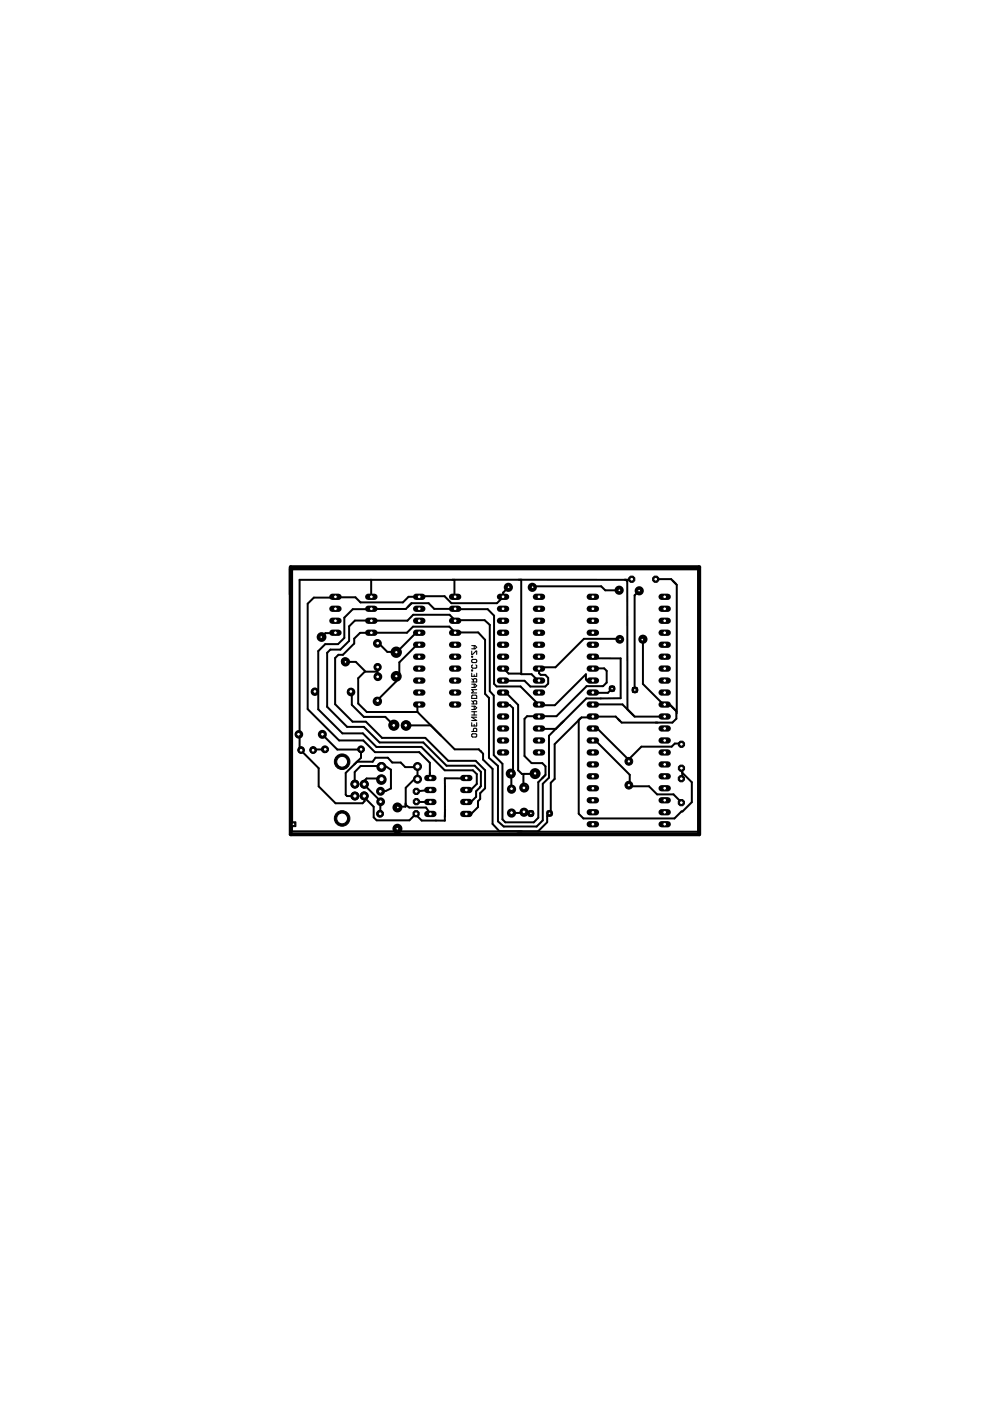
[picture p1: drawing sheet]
<svg xmlns="http://www.w3.org/2000/svg" width="210mm" height="297mm" viewBox="0 0 210 297" stroke-linecap="round" stroke-linejoin="round" font-family="sans-serif">
<g fill="none" stroke="#000" stroke-width="1">
<path d="M63.8 158.9l.2 .1M66.4 159.1v.1M68.9 158.9h.1M76.5 158.7v.2"/>
<circle cx="63.8" cy="159" r=".3"/>
<circle cx="66.4" cy="159" r=".32"/>
<circle cx="68.9" cy="158.9" r=".32"/>
<circle cx="76.5" cy="158.9" r=".3"/>
<circle cx="75.2" cy="168.8" r=".42"/>
<circle cx="75.2" cy="166.2" r=".42"/>
<circle cx="77.2" cy="168.7" r=".42"/>
<circle cx="77.2" cy="166.3" r=".42"/>
<circle cx="80.6" cy="172.5" r=".32"/>
<circle cx="80.7" cy="167.8" r=".44"/>
<circle cx="80.7" cy="170" r=".42"/>
<circle cx="80.9" cy="162.6" r=".55"/>
<circle cx="80.9" cy="165.3" r=".61"/>
</g>
<g fill="none" stroke="#000" stroke-width=".42">
<path d="M71.1 134.2h-2.1l-.9 .9M71.5 126.5l-.2 .2h-4.8l-1.3 1.3v22.3l6.7 6.7h5.1l2.5 2.5h9.4l2.2 2.2v3.3M78.7 122.9v3.4M78.8 131.6h7.6l1.2-1.3h7.7l1.3 1.3M78.8 129.2h-4l-1.8 1.8v4.3l-1.3 1.3h-2.7l-1.5 1.4v12.4l5.1 5.1h4.3l2.9 2.9h9.5l5 4.9h6l.8 .8v2.1l-1.4 1.4h-.7M79 131.8l-.3-.2h-3.5l-1.2 1.2v3.1l-1.8 1.8h-2.2l-.6 .7v11.5l4.2 4.2h3.6l3.3 3.3h9.2l5 4.9h6l1.3 1.3v3.1l-1.1 1.1v1.2l-1 1h-.8M79.1 134.2h.1M86.5 128.7l.7-.8h3.7l1.2 1.2h4.5M87.2 128l-1.2 1.1h-7.2M88.9 134.3h-.9l-3.8 3.9h-2.1l-1.8-1.8M88.9 136.7h-.4l-3.8 3.7v2.3l-.7 .7v1.1l-4.3 4.2M96.4 122.9v3.7"/>
<path d="M96.5 134.1h4.9l1.4 1.6v11.4l.9 .9v12.7l1.9 1.7v11.7l1.2 1.1h7l1.3-1.3v-7.7l1.3-1.3v-8.9l2.7-2.8M96.6 134.2l-1.3-1.3h-7.7l-1.3 1.3h-10l-1.2 1.2v1l-2.4 2.4h-.9l-.7 .7v9.8l3.7 3.7h2.8l3.4 3.4h9.2l4.8 4.9h5.9l1.9 2v3.8l-1 1.1v1.2l-.5 .5v1.2l-1.3 1.4h-1.1M96.6 129.2h6.8l1.4 1.3v14.5l.5 .5h5.1l3.9 4M96.7 131.5h6l1.1 1v14l.9 1v12.6l1.8 1.8v11.8l.6 .6h6.1l.9-.9v-7.6l1.5-1.4M106.7 126.5l-1.3 1.4h-9.7l-1.4-1.5-7.7 .1-1.2 1.2h-9l-1-1.1h-4.3M107.9 124.4l-1.2 1.2v1M110.5 122.9v20h2.2l1.4 1.4M112.9 124.5l.2-.2h14.4l.8 .9h3.1M125.7 139.2l.2 .4h5.7v8.4l-7.3 .1-6.4 6.4h-3.7M131.5 135.6l-7.7-.2-6 6.1h-3.4M132.7 122.9l.3 .4v27.1M134 122.9h-70.5v36.1h.4"/>
<path d="M135.6 125.2l-1 1v20.2M136.3 136.1v8.9l4.5 4.5M138.9 122.8h3.4l1.2 1.2v27.3M63.8 159.1l3.8 3.8v3.8l3.5 3.6h5.8l.4-.4v-1M66.5 158.9h2.2l.3 .3M68.4 155.8l3.1 3.1h5M73.3 140.3h2.1l2 2M74.6 147v2.4l2.6 2.6h4.5l1.9 1.9M76.5 158.9v1.8l-1.4 1.4M80 141.4l.1 2.3M80 142.4h-2.7l-1.4 1.4v5.4l1.9 1.8h10.7M86.1 153.8h5.2l2.2 2.1"/>
<path d="M88.5 151l7.9 7.9h5.1l.4 .4M89 149.4h-.5v1.6M101.9 159.3l.5 .5v1.3l2 1.9v11.7l1.5 1.5M106.6 149.5h.1M106.7 149.5h1.4l.7 .6v13.4l-.6 .6M106.8 146.9h.5l2.6 2.6v13.8l.7 .8h2.9M106.9 141.8l.9 1h2.7M114.3 141.7v1l.3 .4h1l.6 .6v1.2l-.6 .7h-3.1l-1.3-1.3h-4.6M123.1 152.3l-.4 .3v19.9l1 1h19.3l3.7-3.4v-4.2l-2.1-2.1M125.4 157h.8l7.3 7.3-.1 2.5M125.6 151.9l-.2 .2h-2.1l-5.7 5.7v7.3l-.8 .9v6.4M125.7 141.8l2.4-.1 .5 .5v2.5l-.7 .8h-3.5l-6.4 6.3h-6.2l-.6 .6v7.9l1.5 1.5h2.3l.7 .7v1.8l-.7 .7"/>
<path d="M125.8 149.4h6.2l2.6 2.5 6.3 .1M125.8 144.3h-1.3l-.3-.2v-1.1l-6.6 6.5h-3.2M125.8 154.5h.9l6.6 6.6M129.8 146l-.9 .9h-2.7M131.4 152.8h.1M140.9 149.5h1.2l1.3 1.2M142 149.4l1.4 1.4v1.6l-.8 .8h-10.8l-1.2-1.3h-4.8M144.6 157.6h-1.5l-.7 .7h-6.4l-2.8 2.8M77 168.9h.1M77.1 168.9l2.1 2.1v2.3l.7 .6h6.9l1.5-1.5M77.2 166.4l3.4 3.4v3.2M77.3 168.7h.1"/>
<path d="M80.9 165.2l-.2-.1h-3l-.5 .4v.8M80.9 162.5l-.1-.1h-4.3l-1.3 1.3v2.6M81 162.6l.9-.1 1 .7v4l-1.2 .5h-.9M86 170.3v.7h-1.1M88.4 162.6h-2.5l-.9-.9h-1.8l-1-1h-2.6l-.6 .8h-3.3l-2.4 2.4v4.6l.3 .3h1.6M88.5 165.3h-.7l-1.8 1.7v3.7l.8 .5h3.5l.9 1.4M88.5 162.6h.1M88.5 162.7l-.1 2.6M90.3 170h1.2h-3.2M91.1 167.5h.2l-3.2 .3M94.4 171.6l-.1 2.4h-4.9l-1.2-1.3M99 165.2l-.3-.2h-4.4v8.1"/>
<path d="M108.5 164l-.1 3M111.1 164.1l-.1 .1v3.1M111.1 172.1l-.2 .3h-2.7M111.1 172.1h1.2l.4 .5M113.5 164.3h.1M116.6 172.5l-.6 .5v1.3l-1.9 1.9-52.2 .1v-55.6h86.1v55.6h-38.3M133.5 166.7h4.1l1.7 1.7h3.5l1.7 1.8M144.6 162.6l.1 2.6"/>
<circle cx="68.2" cy="135.1" r=".83"/>
<circle cx="68.2" cy="135.1" r=".61"/>
<circle cx="80" cy="136.4" r=".72"/>
<circle cx="84" cy="138.3" r=".99"/>
<circle cx="107.8" cy="124.5" r=".53"/>
<circle cx="107.8" cy="124.5" r=".76"/>
<circle cx="112.9" cy="124.5" r=".53"/>
<circle cx="112.9" cy="124.5" r=".76"/>
<circle cx="131.3" cy="125.1" r=".76"/>
<circle cx="131.3" cy="125.1" r=".53"/>
<circle cx="131.4" cy="135.6" r=".72"/>
<circle cx="131.4" cy="135.6" r=".44"/>
<circle cx="131.4" cy="135.7" r=".23"/>
<circle cx="135.4" cy="125.3" r=".53"/>
<circle cx="135.5" cy="125.3" r=".76"/>
<circle cx="136.2" cy="135.6" r=".19"/>
<circle cx="136.3" cy="135.6" r=".53"/>
<circle cx="136.3" cy="135.5" r=".76"/>
<circle cx="63.4" cy="155.7" r=".7"/>
<circle cx="66.8" cy="146.7" r=".68"/>
<circle cx="68.3" cy="155.7" r=".74"/>
<circle cx="73.1" cy="140.2" r=".64"/>
<circle cx="73.3" cy="140.3" r=".76"/>
<circle cx="73.3" cy="140.3" r=".36"/>
<circle cx="74.4" cy="146.7" r=".7"/>
<circle cx="80" cy="148.7" r=".78"/>
<circle cx="80.1" cy="141.4" r=".66"/>
<circle cx="80.1" cy="143.5" r=".72"/>
<circle cx="83.5" cy="153.8" r=".97"/>
<circle cx="84" cy="143.4" r=".94"/>
<circle cx="86.1" cy="153.8" r=".91"/>
<circle cx="129.8" cy="146" r=".32"/>
<circle cx="129.8" cy="146" r=".53"/>
<circle cx="134.6" cy="146.2" r=".32"/>
<circle cx="134.6" cy="146.3" r=".53"/>
<circle cx="84.2" cy="175.7" r=".7"/>
<circle cx="84.3" cy="175.7" r=".85"/>
<circle cx="84.3" cy="171.2" r=".85"/>
<circle cx="84.3" cy="171.2" r=".68"/>
<circle cx="108.3" cy="164" r=".85"/>
<circle cx="108.5" cy="167.3" r=".76"/>
<circle cx="108.5" cy="172.4" r=".76"/>
<circle cx="111.1" cy="172.2" r=".76"/>
<circle cx="111.1" cy="167" r=".85"/>
<circle cx="112.5" cy="172.5" r=".53"/>
<circle cx="112.6" cy="172.5" r=".53"/>
<circle cx="113.5" cy="164" r=".95"/>
<circle cx="116.5" cy="172.5" r=".53"/>
</g>
<g fill="none" stroke="#000" stroke-width=".23">
<path d="M100 138v.7h.2l.7-.7h.2v.7M100 140l.2-.2h.7l.2 .2v.3l-.2 .2h-.7l-.2-.2zM100 139.1h.2v.2h-.2zM100 136.9h.7l.4 .3-.4 .4h-.7M100.5 136.9v.7M100 142.7v.7h1.1v-.7M100 144.6h1.1v-.5l-.2-.2h-.4l-.1 .2v.5M100 147.6l.2-.2h.7l.2 .2v.5h-1.1zM100 149.2h1.1v-.5l-.2-.1h-.4l-.1 .1v.5M100 153.2v.7h1.1v-.7M100 155.1h1.1v-.5l-.2-.2h-.4l-.1 .2v.5M100 155.7l.2-.1h.7l.2 .1v.4l-.2 .2h-.7l-.2-.2z"/>
<path d="M100 142.1h.2v.1h-.2zM100 151.6h1.1M100 150.9h1.1M100 149.7h.7l.4 .4-.4 .3h-.7M100 148.6l.4 .3M100 145.1h.7l.4 .3-.4 .4h-.7M100 143.9l.4 .3M100.2 141l-.2 .1v.4l.2 .2h.7l.2-.2v-.4l-.2-.1M100.5 143.1v.3M100.5 145.1v.7M100.5 149.7v.7M100.5 150.9v.7"/>
<path d="M100.5 153.6v.3M101.1 152.1h-1.1l1.1 .7h-1.1M101.1 146.2h-1.1l.4 .4-.4 .3h1.1"/>
</g>
<path d="M61.6 120.6h.3M61.6 120.2h86.7v56.7h-86.7z" fill="none" stroke="#000" stroke-width=".83"/>
<path d="M106 126.5h1.3" fill="none" stroke="#000" stroke-width="1.3"/>
<circle cx="106.7" cy="126.5" r=".4" fill="#fff" stroke="#000" stroke-width=".21"/>
<path d="M106 129.1h1.3" fill="none" stroke="#000" stroke-width="1.3"/>
<circle cx="106.7" cy="129.1" r=".4" fill="#fff" stroke="#000" stroke-width=".21"/>
<path d="M106 131.6h1.3" fill="none" stroke="#000" stroke-width="1.3"/>
<circle cx="106.7" cy="131.6" r=".4" fill="#fff" stroke="#000" stroke-width=".21"/>
<path d="M106 134.2h1.3" fill="none" stroke="#000" stroke-width="1.3"/>
<circle cx="106.7" cy="134.2" r=".4" fill="#fff" stroke="#000" stroke-width=".21"/>
<path d="M106 136.7h1.3" fill="none" stroke="#000" stroke-width="1.3"/>
<circle cx="106.7" cy="136.7" r=".4" fill="#fff" stroke="#000" stroke-width=".21"/>
<path d="M106 139.2h1.3" fill="none" stroke="#000" stroke-width="1.3"/>
<circle cx="106.7" cy="139.2" r=".4" fill="#fff" stroke="#000" stroke-width=".21"/>
<path d="M106 141.8h1.3" fill="none" stroke="#000" stroke-width="1.3"/>
<circle cx="106.7" cy="141.8" r=".4" fill="#fff" stroke="#000" stroke-width=".21"/>
<path d="M106 144.3h1.3" fill="none" stroke="#000" stroke-width="1.3"/>
<circle cx="106.7" cy="144.3" r=".4" fill="#fff" stroke="#000" stroke-width=".21"/>
<path d="M106 146.8h1.3" fill="none" stroke="#000" stroke-width="1.3"/>
<circle cx="106.7" cy="146.8" r=".4" fill="#fff" stroke="#000" stroke-width=".21"/>
<path d="M106 149.4h1.3" fill="none" stroke="#000" stroke-width="1.3"/>
<circle cx="106.7" cy="149.4" r=".4" fill="#fff" stroke="#000" stroke-width=".21"/>
<path d="M106 151.9h1.3" fill="none" stroke="#000" stroke-width="1.3"/>
<circle cx="106.7" cy="151.9" r=".4" fill="#fff" stroke="#000" stroke-width=".21"/>
<path d="M106 154.5h1.3" fill="none" stroke="#000" stroke-width="1.3"/>
<circle cx="106.7" cy="154.5" r=".4" fill="#fff" stroke="#000" stroke-width=".21"/>
<path d="M106 157h1.3" fill="none" stroke="#000" stroke-width="1.3"/>
<circle cx="106.7" cy="157" r=".4" fill="#fff" stroke="#000" stroke-width=".21"/>
<path d="M106 159.5h1.3" fill="none" stroke="#000" stroke-width="1.3"/>
<circle cx="106.7" cy="159.5" r=".4" fill="#fff" stroke="#000" stroke-width=".21"/>
<path d="M113.6 159.5h1.3" fill="none" stroke="#000" stroke-width="1.3"/>
<circle cx="114.3" cy="159.5" r=".4" fill="#fff" stroke="#000" stroke-width=".21"/>
<path d="M113.6 157h1.3" fill="none" stroke="#000" stroke-width="1.3"/>
<circle cx="114.3" cy="157" r=".4" fill="#fff" stroke="#000" stroke-width=".21"/>
<path d="M113.6 154.5h1.3" fill="none" stroke="#000" stroke-width="1.3"/>
<circle cx="114.3" cy="154.5" r=".4" fill="#fff" stroke="#000" stroke-width=".21"/>
<path d="M113.6 151.9h1.3" fill="none" stroke="#000" stroke-width="1.3"/>
<circle cx="114.3" cy="151.9" r=".4" fill="#fff" stroke="#000" stroke-width=".21"/>
<path d="M113.6 149.4h1.3" fill="none" stroke="#000" stroke-width="1.3"/>
<circle cx="114.3" cy="149.4" r=".4" fill="#fff" stroke="#000" stroke-width=".21"/>
<path d="M113.6 146.8h1.3" fill="none" stroke="#000" stroke-width="1.3"/>
<circle cx="114.3" cy="146.8" r=".4" fill="#fff" stroke="#000" stroke-width=".21"/>
<path d="M113.6 144.3h1.3" fill="none" stroke="#000" stroke-width="1.3"/>
<circle cx="114.3" cy="144.3" r=".4" fill="#fff" stroke="#000" stroke-width=".21"/>
<path d="M113.6 141.8h1.3" fill="none" stroke="#000" stroke-width="1.3"/>
<circle cx="114.3" cy="141.8" r=".4" fill="#fff" stroke="#000" stroke-width=".21"/>
<path d="M113.6 139.2h1.3" fill="none" stroke="#000" stroke-width="1.3"/>
<circle cx="114.3" cy="139.2" r=".4" fill="#fff" stroke="#000" stroke-width=".21"/>
<path d="M113.6 136.7h1.3" fill="none" stroke="#000" stroke-width="1.3"/>
<circle cx="114.3" cy="136.7" r=".4" fill="#fff" stroke="#000" stroke-width=".21"/>
<path d="M113.6 134.2h1.3" fill="none" stroke="#000" stroke-width="1.3"/>
<circle cx="114.3" cy="134.2" r=".4" fill="#fff" stroke="#000" stroke-width=".21"/>
<path d="M113.6 131.6h1.3" fill="none" stroke="#000" stroke-width="1.3"/>
<circle cx="114.3" cy="131.6" r=".4" fill="#fff" stroke="#000" stroke-width=".21"/>
<path d="M113.6 129.1h1.3" fill="none" stroke="#000" stroke-width="1.3"/>
<circle cx="114.3" cy="129.1" r=".4" fill="#fff" stroke="#000" stroke-width=".21"/>
<path d="M113.6 126.5h1.3" fill="none" stroke="#000" stroke-width="1.3"/>
<circle cx="114.3" cy="126.5" r=".4" fill="#fff" stroke="#000" stroke-width=".21"/>
<path d="M125 126.5h1.4" fill="none" stroke="#000" stroke-width="1.3"/>
<circle cx="125.7" cy="126.5" r=".4" fill="#fff" stroke="#000" stroke-width=".21"/>
<path d="M125 129.1h1.4" fill="none" stroke="#000" stroke-width="1.3"/>
<circle cx="125.7" cy="129.1" r=".4" fill="#fff" stroke="#000" stroke-width=".21"/>
<path d="M125 131.6h1.4" fill="none" stroke="#000" stroke-width="1.3"/>
<circle cx="125.7" cy="131.6" r=".4" fill="#fff" stroke="#000" stroke-width=".21"/>
<path d="M125 134.2h1.4" fill="none" stroke="#000" stroke-width="1.3"/>
<circle cx="125.7" cy="134.2" r=".4" fill="#fff" stroke="#000" stroke-width=".21"/>
<path d="M125 136.7h1.4" fill="none" stroke="#000" stroke-width="1.3"/>
<circle cx="125.7" cy="136.7" r=".4" fill="#fff" stroke="#000" stroke-width=".21"/>
<path d="M125 139.2h1.4" fill="none" stroke="#000" stroke-width="1.3"/>
<circle cx="125.7" cy="139.2" r=".4" fill="#fff" stroke="#000" stroke-width=".21"/>
<path d="M125 141.8h1.4" fill="none" stroke="#000" stroke-width="1.3"/>
<circle cx="125.7" cy="141.8" r=".4" fill="#fff" stroke="#000" stroke-width=".21"/>
<path d="M125 144.3h1.4" fill="none" stroke="#000" stroke-width="1.3"/>
<circle cx="125.7" cy="144.3" r=".4" fill="#fff" stroke="#000" stroke-width=".21"/>
<path d="M125 146.8h1.4" fill="none" stroke="#000" stroke-width="1.3"/>
<circle cx="125.7" cy="146.8" r=".4" fill="#fff" stroke="#000" stroke-width=".21"/>
<path d="M125 149.4h1.4" fill="none" stroke="#000" stroke-width="1.3"/>
<circle cx="125.7" cy="149.4" r=".4" fill="#fff" stroke="#000" stroke-width=".21"/>
<path d="M125 151.9h1.4" fill="none" stroke="#000" stroke-width="1.3"/>
<circle cx="125.7" cy="151.9" r=".4" fill="#fff" stroke="#000" stroke-width=".21"/>
<path d="M125 154.5h1.4" fill="none" stroke="#000" stroke-width="1.3"/>
<circle cx="125.7" cy="154.5" r=".4" fill="#fff" stroke="#000" stroke-width=".21"/>
<path d="M125 157h1.4" fill="none" stroke="#000" stroke-width="1.3"/>
<circle cx="125.7" cy="157" r=".4" fill="#fff" stroke="#000" stroke-width=".21"/>
<path d="M125 159.5h1.4" fill="none" stroke="#000" stroke-width="1.3"/>
<circle cx="125.7" cy="159.5" r=".4" fill="#fff" stroke="#000" stroke-width=".21"/>
<path d="M125 162.1h1.4" fill="none" stroke="#000" stroke-width="1.3"/>
<circle cx="125.7" cy="162.1" r=".4" fill="#fff" stroke="#000" stroke-width=".21"/>
<path d="M125 164.6h1.4" fill="none" stroke="#000" stroke-width="1.3"/>
<circle cx="125.7" cy="164.6" r=".4" fill="#fff" stroke="#000" stroke-width=".21"/>
<path d="M125 167.1h1.4" fill="none" stroke="#000" stroke-width="1.3"/>
<circle cx="125.7" cy="167.1" r=".4" fill="#fff" stroke="#000" stroke-width=".21"/>
<path d="M125 169.7h1.4" fill="none" stroke="#000" stroke-width="1.3"/>
<circle cx="125.7" cy="169.7" r=".4" fill="#fff" stroke="#000" stroke-width=".21"/>
<path d="M125 172.2h1.4" fill="none" stroke="#000" stroke-width="1.3"/>
<circle cx="125.7" cy="172.2" r=".4" fill="#fff" stroke="#000" stroke-width=".21"/>
<path d="M125 174.8h1.4" fill="none" stroke="#000" stroke-width="1.3"/>
<circle cx="125.7" cy="174.8" r=".4" fill="#fff" stroke="#000" stroke-width=".21"/>
<path d="M140.3 174.8h1.3" fill="none" stroke="#000" stroke-width="1.3"/>
<circle cx="140.9" cy="174.8" r=".4" fill="#fff" stroke="#000" stroke-width=".21"/>
<path d="M140.3 172.2h1.3" fill="none" stroke="#000" stroke-width="1.3"/>
<circle cx="140.9" cy="172.2" r=".4" fill="#fff" stroke="#000" stroke-width=".21"/>
<path d="M140.3 169.7h1.3" fill="none" stroke="#000" stroke-width="1.3"/>
<circle cx="140.9" cy="169.7" r=".4" fill="#fff" stroke="#000" stroke-width=".21"/>
<path d="M140.3 167.1h1.3" fill="none" stroke="#000" stroke-width="1.3"/>
<circle cx="140.9" cy="167.1" r=".4" fill="#fff" stroke="#000" stroke-width=".21"/>
<path d="M140.3 164.6h1.3" fill="none" stroke="#000" stroke-width="1.3"/>
<circle cx="140.9" cy="164.6" r=".4" fill="#fff" stroke="#000" stroke-width=".21"/>
<path d="M140.3 162.1h1.3" fill="none" stroke="#000" stroke-width="1.3"/>
<circle cx="140.9" cy="162.1" r=".4" fill="#fff" stroke="#000" stroke-width=".21"/>
<path d="M140.3 159.5h1.3" fill="none" stroke="#000" stroke-width="1.3"/>
<circle cx="140.9" cy="159.5" r=".4" fill="#fff" stroke="#000" stroke-width=".21"/>
<path d="M140.3 157h1.3" fill="none" stroke="#000" stroke-width="1.3"/>
<circle cx="140.9" cy="157" r=".4" fill="#fff" stroke="#000" stroke-width=".21"/>
<path d="M140.3 154.5h1.3" fill="none" stroke="#000" stroke-width="1.3"/>
<circle cx="140.9" cy="154.5" r=".4" fill="#fff" stroke="#000" stroke-width=".21"/>
<path d="M140.3 151.9h1.3" fill="none" stroke="#000" stroke-width="1.3"/>
<circle cx="140.9" cy="151.9" r=".4" fill="#fff" stroke="#000" stroke-width=".21"/>
<path d="M140.3 149.4h1.3" fill="none" stroke="#000" stroke-width="1.3"/>
<circle cx="140.9" cy="149.4" r=".4" fill="#fff" stroke="#000" stroke-width=".21"/>
<path d="M140.3 146.8h1.3" fill="none" stroke="#000" stroke-width="1.3"/>
<circle cx="140.9" cy="146.8" r=".4" fill="#fff" stroke="#000" stroke-width=".21"/>
<path d="M140.3 144.3h1.3" fill="none" stroke="#000" stroke-width="1.3"/>
<circle cx="140.9" cy="144.3" r=".4" fill="#fff" stroke="#000" stroke-width=".21"/>
<path d="M140.3 141.8h1.3" fill="none" stroke="#000" stroke-width="1.3"/>
<circle cx="140.9" cy="141.8" r=".4" fill="#fff" stroke="#000" stroke-width=".21"/>
<path d="M140.3 139.2h1.3" fill="none" stroke="#000" stroke-width="1.3"/>
<circle cx="140.9" cy="139.2" r=".4" fill="#fff" stroke="#000" stroke-width=".21"/>
<path d="M140.3 136.7h1.3" fill="none" stroke="#000" stroke-width="1.3"/>
<circle cx="140.9" cy="136.7" r=".4" fill="#fff" stroke="#000" stroke-width=".21"/>
<path d="M140.3 134.2h1.3" fill="none" stroke="#000" stroke-width="1.3"/>
<circle cx="140.9" cy="134.2" r=".4" fill="#fff" stroke="#000" stroke-width=".21"/>
<path d="M140.3 131.6h1.3" fill="none" stroke="#000" stroke-width="1.3"/>
<circle cx="140.9" cy="131.6" r=".4" fill="#fff" stroke="#000" stroke-width=".21"/>
<path d="M140.3 129.1h1.3" fill="none" stroke="#000" stroke-width="1.3"/>
<circle cx="140.9" cy="129.1" r=".4" fill="#fff" stroke="#000" stroke-width=".21"/>
<path d="M140.3 126.5h1.3" fill="none" stroke="#000" stroke-width="1.3"/>
<circle cx="140.9" cy="126.5" r=".4" fill="#fff" stroke="#000" stroke-width=".21"/>
<path d="M88.2 126.5h1.4" fill="none" stroke="#000" stroke-width="1.3"/>
<circle cx="88.9" cy="126.5" r=".4" fill="#fff" stroke="#000" stroke-width=".21"/>
<path d="M88.2 129.1h1.4" fill="none" stroke="#000" stroke-width="1.3"/>
<circle cx="88.9" cy="129.1" r=".4" fill="#fff" stroke="#000" stroke-width=".21"/>
<path d="M88.2 131.6h1.4" fill="none" stroke="#000" stroke-width="1.3"/>
<circle cx="88.9" cy="131.6" r=".4" fill="#fff" stroke="#000" stroke-width=".21"/>
<path d="M88.2 134.2h1.4" fill="none" stroke="#000" stroke-width="1.3"/>
<circle cx="88.9" cy="134.2" r=".4" fill="#fff" stroke="#000" stroke-width=".21"/>
<path d="M88.2 136.7h1.4" fill="none" stroke="#000" stroke-width="1.3"/>
<circle cx="88.9" cy="136.7" r=".4" fill="#fff" stroke="#000" stroke-width=".21"/>
<path d="M88.2 139.2h1.4" fill="none" stroke="#000" stroke-width="1.3"/>
<circle cx="88.9" cy="139.2" r=".4" fill="#fff" stroke="#000" stroke-width=".21"/>
<path d="M88.2 141.8h1.4" fill="none" stroke="#000" stroke-width="1.3"/>
<circle cx="88.9" cy="141.8" r=".4" fill="#fff" stroke="#000" stroke-width=".21"/>
<path d="M88.2 144.3h1.4" fill="none" stroke="#000" stroke-width="1.3"/>
<circle cx="88.9" cy="144.3" r=".4" fill="#fff" stroke="#000" stroke-width=".21"/>
<path d="M88.2 146.8h1.4" fill="none" stroke="#000" stroke-width="1.3"/>
<circle cx="88.9" cy="146.8" r=".4" fill="#fff" stroke="#000" stroke-width=".21"/>
<path d="M88.2 149.4h1.4" fill="none" stroke="#000" stroke-width="1.3"/>
<circle cx="88.9" cy="149.4" r=".4" fill="#fff" stroke="#000" stroke-width=".21"/>
<path d="M95.8 149.4h1.4" fill="none" stroke="#000" stroke-width="1.3"/>
<circle cx="96.5" cy="149.4" r=".4" fill="#fff" stroke="#000" stroke-width=".21"/>
<path d="M95.8 146.8h1.4" fill="none" stroke="#000" stroke-width="1.3"/>
<circle cx="96.5" cy="146.8" r=".4" fill="#fff" stroke="#000" stroke-width=".21"/>
<path d="M95.8 144.3h1.4" fill="none" stroke="#000" stroke-width="1.3"/>
<circle cx="96.5" cy="144.3" r=".4" fill="#fff" stroke="#000" stroke-width=".21"/>
<path d="M95.8 141.8h1.4" fill="none" stroke="#000" stroke-width="1.3"/>
<circle cx="96.5" cy="141.8" r=".4" fill="#fff" stroke="#000" stroke-width=".21"/>
<path d="M95.8 139.2h1.4" fill="none" stroke="#000" stroke-width="1.3"/>
<circle cx="96.5" cy="139.2" r=".4" fill="#fff" stroke="#000" stroke-width=".21"/>
<path d="M95.8 136.7h1.4" fill="none" stroke="#000" stroke-width="1.3"/>
<circle cx="96.5" cy="136.7" r=".4" fill="#fff" stroke="#000" stroke-width=".21"/>
<path d="M95.8 134.2h1.4" fill="none" stroke="#000" stroke-width="1.3"/>
<circle cx="96.5" cy="134.2" r=".4" fill="#fff" stroke="#000" stroke-width=".21"/>
<path d="M95.8 131.6h1.4" fill="none" stroke="#000" stroke-width="1.3"/>
<circle cx="96.5" cy="131.6" r=".4" fill="#fff" stroke="#000" stroke-width=".21"/>
<path d="M95.8 129.1h1.4" fill="none" stroke="#000" stroke-width="1.3"/>
<circle cx="96.5" cy="129.1" r=".4" fill="#fff" stroke="#000" stroke-width=".21"/>
<path d="M95.8 126.5h1.4" fill="none" stroke="#000" stroke-width="1.3"/>
<circle cx="96.5" cy="126.5" r=".4" fill="#fff" stroke="#000" stroke-width=".21"/>
<path d="M70.5 126.5h1.3" fill="none" stroke="#000" stroke-width="1.3"/>
<circle cx="71.1" cy="126.5" r=".4" fill="#fff" stroke="#000" stroke-width=".21"/>
<path d="M70.5 129.1h1.3" fill="none" stroke="#000" stroke-width="1.3"/>
<circle cx="71.1" cy="129.1" r=".4" fill="#fff" stroke="#000" stroke-width=".21"/>
<path d="M70.5 131.6h1.3" fill="none" stroke="#000" stroke-width="1.3"/>
<circle cx="71.1" cy="131.6" r=".4" fill="#fff" stroke="#000" stroke-width=".21"/>
<path d="M70.5 134.2h1.3" fill="none" stroke="#000" stroke-width="1.3"/>
<circle cx="71.1" cy="134.2" r=".4" fill="#fff" stroke="#000" stroke-width=".21"/>
<path d="M78.1 134.2h1.3" fill="none" stroke="#000" stroke-width="1.3"/>
<circle cx="78.7" cy="134.2" r=".4" fill="#fff" stroke="#000" stroke-width=".21"/>
<path d="M78.1 131.6h1.3" fill="none" stroke="#000" stroke-width="1.3"/>
<circle cx="78.7" cy="131.6" r=".4" fill="#fff" stroke="#000" stroke-width=".21"/>
<path d="M78.1 129.1h1.3" fill="none" stroke="#000" stroke-width="1.3"/>
<circle cx="78.7" cy="129.1" r=".4" fill="#fff" stroke="#000" stroke-width=".21"/>
<path d="M78.1 126.5h1.3" fill="none" stroke="#000" stroke-width="1.3"/>
<circle cx="78.7" cy="126.5" r=".4" fill="#fff" stroke="#000" stroke-width=".21"/>
<circle cx="77.2" cy="168.8" r=".85" fill="#000" stroke="#000" stroke-width=".21"/>
<circle cx="77.2" cy="168.8" r=".47" fill="#fff" stroke="#000" stroke-width=".21"/>
<circle cx="77.2" cy="166.3" r=".85" fill="#000" stroke="#000" stroke-width=".21"/>
<circle cx="77.2" cy="166.3" r=".47" fill="#fff" stroke="#000" stroke-width=".21"/>
<circle cx="75.2" cy="166.3" r=".85" fill="#000" stroke="#000" stroke-width=".21"/>
<circle cx="75.2" cy="166.3" r=".47" fill="#fff" stroke="#000" stroke-width=".21"/>
<circle cx="75.2" cy="168.8" r=".85" fill="#000" stroke="#000" stroke-width=".21"/>
<circle cx="75.2" cy="168.8" r=".47" fill="#fff" stroke="#000" stroke-width=".21"/>
<circle cx="72.5" cy="173.5" r="1.65" fill="#000" stroke="#000" stroke-width=".21"/>
<circle cx="72.5" cy="173.5" r="1.14" fill="#fff" stroke="#000" stroke-width=".21"/>
<circle cx="72.5" cy="161.5" r="1.65" fill="#000" stroke="#000" stroke-width=".21"/>
<circle cx="72.5" cy="161.5" r="1.14" fill="#fff" stroke="#000" stroke-width=".21"/>
<circle cx="80.6" cy="167.8" r=".71" fill="#000" stroke="#000" stroke-width=".21"/>
<circle cx="80.6" cy="167.8" r=".4" fill="#fff" stroke="#000" stroke-width=".21"/>
<circle cx="88.3" cy="167.8" r=".71" fill="#000" stroke="#000" stroke-width=".21"/>
<circle cx="88.3" cy="167.8" r=".4" fill="#fff" stroke="#000" stroke-width=".21"/>
<circle cx="80.7" cy="170" r=".71" fill="#000" stroke="#000" stroke-width=".21"/>
<circle cx="80.7" cy="170" r=".4" fill="#fff" stroke="#000" stroke-width=".21"/>
<circle cx="88.3" cy="170" r=".71" fill="#000" stroke="#000" stroke-width=".21"/>
<circle cx="88.3" cy="170" r=".4" fill="#fff" stroke="#000" stroke-width=".21"/>
<circle cx="80.6" cy="172.5" r=".71" fill="#000" stroke="#000" stroke-width=".21"/>
<circle cx="80.6" cy="172.5" r=".4" fill="#fff" stroke="#000" stroke-width=".21"/>
<circle cx="88.2" cy="172.5" r=".71" fill="#000" stroke="#000" stroke-width=".21"/>
<circle cx="88.2" cy="172.5" r=".4" fill="#fff" stroke="#000" stroke-width=".21"/>
<circle cx="80.9" cy="162.5" r=".85" fill="#000" stroke="#000" stroke-width=".21"/>
<circle cx="80.9" cy="162.5" r=".55" fill="#fff" stroke="#000" stroke-width=".21"/>
<circle cx="88.5" cy="162.5" r=".85" fill="#000" stroke="#000" stroke-width=".21"/>
<circle cx="88.5" cy="162.5" r=".55" fill="#fff" stroke="#000" stroke-width=".21"/>
<circle cx="80.9" cy="165.2" r=".85" fill="#000" stroke="#000" stroke-width=".21"/>
<circle cx="80.9" cy="165.2" r=".55" fill="#fff" stroke="#000" stroke-width=".21"/>
<circle cx="88.5" cy="165.2" r=".85" fill="#000" stroke="#000" stroke-width=".21"/>
<circle cx="88.5" cy="165.2" r=".55" fill="#fff" stroke="#000" stroke-width=".21"/>
<circle cx="69" cy="158.9" r=".71" fill="#000" stroke="#000" stroke-width=".21"/>
<circle cx="69" cy="158.9" r=".4" fill="#fff" stroke="#000" stroke-width=".21"/>
<circle cx="76.6" cy="158.9" r=".71" fill="#000" stroke="#000" stroke-width=".21"/>
<circle cx="76.6" cy="158.9" r=".4" fill="#fff" stroke="#000" stroke-width=".21"/>
<circle cx="63.8" cy="159.1" r=".66" fill="#000" stroke="#000" stroke-width=".21"/>
<circle cx="63.8" cy="159.1" r=".4" fill="#fff" stroke="#000" stroke-width=".21"/>
<circle cx="66.4" cy="159.1" r=".66" fill="#000" stroke="#000" stroke-width=".21"/>
<circle cx="66.4" cy="159.1" r=".4" fill="#fff" stroke="#000" stroke-width=".21"/>
<path d="M90.6 165h1.3" fill="none" stroke="#000" stroke-width="1.3"/>
<circle cx="91.2" cy="165" r=".4" fill="#fff" stroke="#000" stroke-width=".21"/>
<path d="M90.6 167.5h1.3" fill="none" stroke="#000" stroke-width="1.3"/>
<circle cx="91.2" cy="167.5" r=".4" fill="#fff" stroke="#000" stroke-width=".21"/>
<path d="M90.6 170h1.3" fill="none" stroke="#000" stroke-width="1.3"/>
<circle cx="91.2" cy="170" r=".4" fill="#fff" stroke="#000" stroke-width=".21"/>
<path d="M90.6 172.6h1.3" fill="none" stroke="#000" stroke-width="1.3"/>
<circle cx="91.2" cy="172.6" r=".4" fill="#fff" stroke="#000" stroke-width=".21"/>
<path d="M98.2 172.6h1.3" fill="none" stroke="#000" stroke-width="1.3"/>
<circle cx="98.9" cy="172.6" r=".4" fill="#fff" stroke="#000" stroke-width=".21"/>
<path d="M98.2 170h1.3" fill="none" stroke="#000" stroke-width="1.3"/>
<circle cx="98.9" cy="170" r=".4" fill="#fff" stroke="#000" stroke-width=".21"/>
<path d="M98.2 167.5h1.3" fill="none" stroke="#000" stroke-width="1.3"/>
<circle cx="98.9" cy="167.5" r=".4" fill="#fff" stroke="#000" stroke-width=".21"/>
<path d="M98.2 165h1.3" fill="none" stroke="#000" stroke-width="1.3"/>
<circle cx="98.9" cy="165" r=".4" fill="#fff" stroke="#000" stroke-width=".21"/>
<circle cx="113.5" cy="164" r=".83" fill="#000" stroke="#000" stroke-width=".21"/>
<circle cx="113.5" cy="164" r=".36" fill="#fff" stroke="#000" stroke-width=".21"/>
<circle cx="108.4" cy="164" r=".83" fill="#000" stroke="#000" stroke-width=".21"/>
<circle cx="108.4" cy="164" r=".36" fill="#fff" stroke="#000" stroke-width=".21"/>
<circle cx="133.3" cy="166.5" r=".83" fill="#000" stroke="#000" stroke-width=".21"/>
<circle cx="133.3" cy="166.5" r=".36" fill="#fff" stroke="#000" stroke-width=".21"/>
<circle cx="133.3" cy="161.4" r=".83" fill="#000" stroke="#000" stroke-width=".21"/>
<circle cx="133.3" cy="161.4" r=".36" fill="#fff" stroke="#000" stroke-width=".21"/>
<circle cx="108.5" cy="172.3" r=".71" fill="#000" stroke="#000" stroke-width=".21"/>
<circle cx="108.5" cy="172.3" r=".4" fill="#fff" stroke="#000" stroke-width=".21"/>
<circle cx="108.5" cy="167.2" r=".71" fill="#000" stroke="#000" stroke-width=".21"/>
<circle cx="108.5" cy="167.2" r=".4" fill="#fff" stroke="#000" stroke-width=".21"/>
<circle cx="111.1" cy="172.1" r=".71" fill="#000" stroke="#000" stroke-width=".21"/>
<circle cx="111.1" cy="172.1" r=".4" fill="#fff" stroke="#000" stroke-width=".21"/>
<circle cx="111.1" cy="167" r=".71" fill="#000" stroke="#000" stroke-width=".21"/>
<circle cx="111.1" cy="167" r=".4" fill="#fff" stroke="#000" stroke-width=".21"/>
<circle cx="144.5" cy="157.8" r=".71" fill="#000" stroke="#000" stroke-width=".21"/>
<circle cx="144.5" cy="157.8" r=".4" fill="#fff" stroke="#000" stroke-width=".21"/>
<circle cx="144.5" cy="162.9" r=".71" fill="#000" stroke="#000" stroke-width=".21"/>
<circle cx="144.5" cy="162.9" r=".4" fill="#fff" stroke="#000" stroke-width=".21"/>
<circle cx="144.5" cy="165.1" r=".71" fill="#000" stroke="#000" stroke-width=".21"/>
<circle cx="144.5" cy="165.1" r=".4" fill="#fff" stroke="#000" stroke-width=".21"/>
<circle cx="144.5" cy="170.2" r=".71" fill="#000" stroke="#000" stroke-width=".21"/>
<circle cx="144.5" cy="170.2" r=".4" fill="#fff" stroke="#000" stroke-width=".21"/>
<circle cx="84" cy="138.3" r=".83" fill="#000" stroke="#000" stroke-width=".21"/>
<circle cx="84" cy="138.3" r=".36" fill="#fff" stroke="#000" stroke-width=".21"/>
<circle cx="84" cy="143.4" r=".83" fill="#000" stroke="#000" stroke-width=".21"/>
<circle cx="84" cy="143.4" r=".36" fill="#fff" stroke="#000" stroke-width=".21"/>
<circle cx="80.1" cy="141.4" r=".71" fill="#000" stroke="#000" stroke-width=".21"/>
<circle cx="80.1" cy="141.4" r=".4" fill="#fff" stroke="#000" stroke-width=".21"/>
<circle cx="80.1" cy="136.4" r=".71" fill="#000" stroke="#000" stroke-width=".21"/>
<circle cx="80.1" cy="136.4" r=".4" fill="#fff" stroke="#000" stroke-width=".21"/>
<circle cx="80.1" cy="148.5" r=".71" fill="#000" stroke="#000" stroke-width=".21"/>
<circle cx="80.1" cy="148.5" r=".4" fill="#fff" stroke="#000" stroke-width=".21"/>
<circle cx="80.1" cy="143.5" r=".71" fill="#000" stroke="#000" stroke-width=".21"/>
<circle cx="80.1" cy="143.5" r=".4" fill="#fff" stroke="#000" stroke-width=".21"/>
<circle cx="133.9" cy="122.8" r=".71" fill="#000" stroke="#000" stroke-width=".21"/>
<circle cx="133.9" cy="122.8" r=".4" fill="#fff" stroke="#000" stroke-width=".21"/>
<circle cx="139" cy="122.8" r=".71" fill="#000" stroke="#000" stroke-width=".21"/>
<circle cx="139" cy="122.8" r=".4" fill="#fff" stroke="#000" stroke-width=".21"/>
<circle cx="66.8" cy="146.6" r=".71" fill="#000" stroke="#000" stroke-width=".21"/>
<circle cx="66.8" cy="146.6" r=".4" fill="#fff" stroke="#000" stroke-width=".21"/>
<circle cx="74.4" cy="146.6" r=".71" fill="#000" stroke="#000" stroke-width=".21"/>
<circle cx="74.4" cy="146.6" r=".4" fill="#fff" stroke="#000" stroke-width=".21"/>
<circle cx="83.5" cy="153.8" r=".93" fill="#000" stroke="#000" stroke-width=".21"/>
<circle cx="83.5" cy="153.8" r=".4" fill="#fff" stroke="#000" stroke-width=".21"/>
<circle cx="86" cy="153.8" r=".93" fill="#000" stroke="#000" stroke-width=".21"/>
<circle cx="86" cy="153.8" r=".4" fill="#fff" stroke="#000" stroke-width=".21"/>
<circle cx="63.3" cy="155.7" r=".71" fill="#000" stroke="#000" stroke-width=".21"/>
<circle cx="63.3" cy="155.7" r=".4" fill="#fff" stroke="#000" stroke-width=".21"/>
<circle cx="68.4" cy="155.7" r=".71" fill="#000" stroke="#000" stroke-width=".21"/>
<circle cx="68.4" cy="155.7" r=".4" fill="#fff" stroke="#000" stroke-width=".21"/>
<path d="M131 135h1v1.1h-1z" fill="#000" stroke="#000" stroke-width=".21"/>
<circle cx="131.5" cy="135.6" r=".3" fill="#fff" stroke="#000" stroke-width=".21"/>
<path d="M135.7 135.1h1v1h-1z" fill="#000" stroke="#000" stroke-width=".21"/>
<circle cx="136.2" cy="135.6" r=".3" fill="#fff" stroke="#000" stroke-width=".21"/>
<path d="M129.3 145.5h1v1h-1z" fill="#000" stroke="#000" stroke-width=".21"/>
<circle cx="129.8" cy="146" r=".3" fill="#fff" stroke="#000" stroke-width=".21"/>
<path d="M134.1 145.8h1v1h-1z" fill="#000" stroke="#000" stroke-width=".21"/>
<circle cx="134.6" cy="146.3" r=".3" fill="#fff" stroke="#000" stroke-width=".21"/>
<path d="M107.3 124h1v1h-1z" fill="#000" stroke="#000" stroke-width=".21"/>
<circle cx="107.8" cy="124.5" r=".3" fill="#fff" stroke="#000" stroke-width=".21"/>
<path d="M112.4 124h1v1h-1z" fill="#000" stroke="#000" stroke-width=".21"/>
<circle cx="112.9" cy="124.5" r=".3" fill="#fff" stroke="#000" stroke-width=".21"/>
<path d="M130.8 124.7h1v1h-1z" fill="#000" stroke="#000" stroke-width=".21"/>
<circle cx="131.3" cy="125.2" r=".3" fill="#fff" stroke="#000" stroke-width=".21"/>
<path d="M135 124.7h1v1h-1z" fill="#000" stroke="#000" stroke-width=".21"/>
<circle cx="135.5" cy="125.2" r=".3" fill="#fff" stroke="#000" stroke-width=".21"/>
<path d="M112.1 171.9h1v1.1h-1z" fill="#000" stroke="#000" stroke-width=".21"/>
<circle cx="112.6" cy="172.4" r=".3" fill="#fff" stroke="#000" stroke-width=".21"/>
<path d="M116 171.9h1v1.1h-1z" fill="#000" stroke="#000" stroke-width=".21"/>
<circle cx="116.5" cy="172.4" r=".3" fill="#fff" stroke="#000" stroke-width=".21"/>
<path d="M72.7 139.8h1.1v1h-1.1z" fill="#000" stroke="#000" stroke-width=".21"/>
<circle cx="73.3" cy="140.3" r=".3" fill="#fff" stroke="#000" stroke-width=".21"/>
<path d="M67.6 134.6h1v1h-1z" fill="#000" stroke="#000" stroke-width=".21"/>
<circle cx="68.1" cy="135.1" r=".3" fill="#fff" stroke="#000" stroke-width=".21"/>
<path d="M61.7 174.2h1v1.1h-1z" fill="#000" stroke="#000" stroke-width=".21"/>
<circle cx="62.2" cy="174.8" r=".3" fill="#fff" stroke="#000" stroke-width=".21"/>
<path d="M83.8 170.7h1.1v1h-1.1z" fill="#000" stroke="#000" stroke-width=".21"/>
<circle cx="84.3" cy="171.2" r=".3" fill="#fff" stroke="#000" stroke-width=".21"/>
<path d="M83.7 175.2h1.1v1h-1.1z" fill="#000" stroke="#000" stroke-width=".21"/>
<circle cx="84.2" cy="175.7" r=".3" fill="#fff" stroke="#000" stroke-width=".21"/>
</svg>
